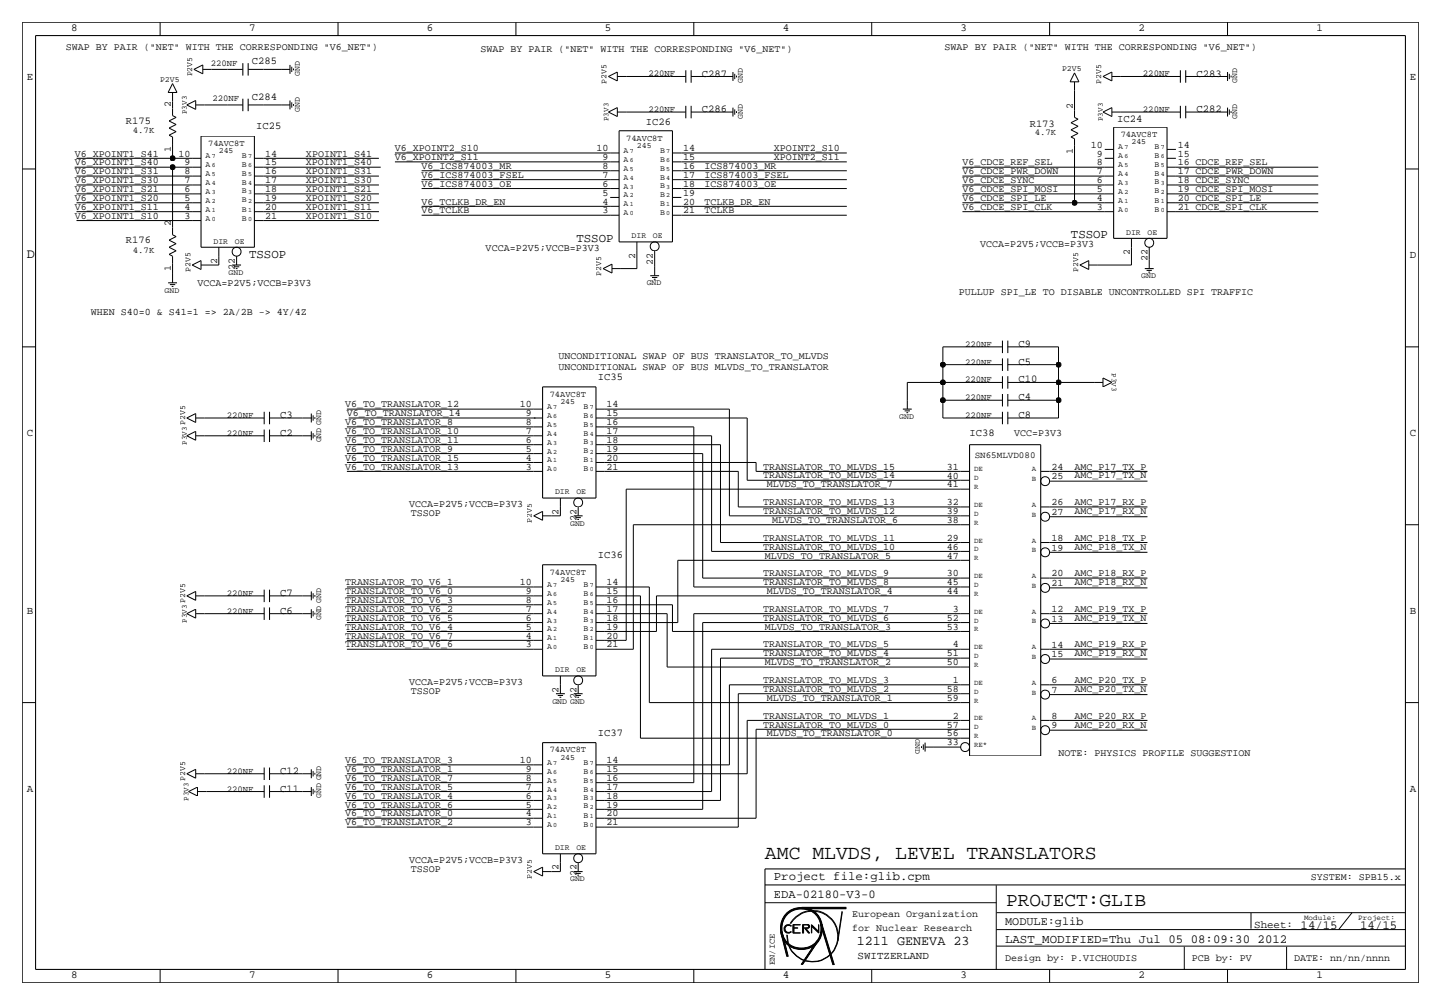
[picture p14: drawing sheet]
<svg xmlns="http://www.w3.org/2000/svg" width="411mm" height="287mm" viewBox="0 0 411 287" stroke-linecap="round" stroke-linejoin="round" font-family="sans-serif">
<defs><g id="words">
<g font-size="5.6">
<text x="218.4" y="245.4">AMC MLVDS, LEVEL TRANSLATORS</text>
<text x="287.3" y="258.8">PROJECT:GLIB</text>
</g>
<g font-size="3.8">
<text x="7.6" y="73.7">D</text>
<text x="244.7" y="270">1211 GENEVA 23</text>
</g>
<g font-size="3.5">
<text x="164.6" y="69.1">TSSOP</text>
<text x="305.8" y="68.1">TSSOP</text>
<text x="71.1" y="73.7">TSSOP</text>
<text x="221" y="251.5">Project file:glib.cpm</text>
<text x="221" y="256.5">EDA-02180-V3-0</text>
<text x="287" y="269.2">LAST_MODIFIED=Thu Jul 05 08:09:30 2012</text>
<text x="371.4" y="265.2">14/15</text>
<text x="388.4" y="265.2">14/15</text>
</g>
<text font-size="3.4" x="287" y="264.2">MODULE:glib</text>
<g font-size="3.1">
<text x="20.3" y="8.9">8</text>
<text x="71.1" y="8.9">7</text>
<text x="121.9" y="8.9">6</text>
<text x="172.7" y="8.9">5</text>
<text x="223.5" y="8.9">4</text>
<text x="274.3" y="8.9">3</text>
<text x="325.1" y="8.9">2</text>
<text x="375.9" y="8.9">1</text>
<text x="7.6" y="22.9">E</text>
<text x="402.6" y="22.9">E</text>
<text x="402.6" y="73.7">D</text>
<text x="7.6" y="124.5">C</text>
<text x="402.6" y="124.5">C</text>
<text x="7.6" y="175.3">B</text>
<text x="402.6" y="175.3">B</text>
<text x="7.6" y="226.1">A</text>
<text x="402.6" y="226.1">A</text>
<text x="358.1" y="264.9">Sheet:</text>
<text x="244.9" y="273.8">SWITZERLAND</text>
<text x="20.3" y="279.4">8</text>
<text x="71.1" y="279.4">7</text>
<text x="121.9" y="279.4">6</text>
<text x="172.7" y="279.4">5</text>
<text x="223.5" y="279.4">4</text>
<text x="274.3" y="279.4">3</text>
<text x="325.1" y="279.4">2</text>
<text x="375.9" y="279.4">1</text>
</g>
<g font-size="3">
<text x="71.9" y="18.3">C285</text>
<text x="200.4" y="21.9">C287</text>
<text x="341.6" y="21.9">C283</text>
<text x="71.9" y="28.5">C284</text>
<text x="36" y="35.3">R175</text>
<text x="184.4" y="35.8">IC26</text>
<text x="200.4" y="32">C286</text>
<text x="319" y="34.8">IC24</text>
<text x="341.6" y="32">C282</text>
<text x="73.2" y="36.8">IC25</text>
<text x="294" y="36.3">R173</text>
<text x="36" y="69.3">R176</text>
<text x="290.8" y="99.1">C9</text>
<text x="290.8" y="104.1">C5</text>
<text x="170.7" y="108.5">IC35</text>
<text x="290.8" y="109.2">C10</text>
<text x="80" y="119.4">C3</text>
<text x="290.8" y="119.4">C8</text>
<text x="290.8" y="114.3">C4</text>
<text x="80" y="124.5">C2</text>
<text x="276.9" y="124.5">IC38</text>
<text x="170.7" y="159.3">IC36</text>
<text x="80" y="170.2">C7</text>
<text x="80" y="175.3">C6</text>
<text x="170.7" y="210.1">IC37</text>
<text x="80" y="221">C12</text>
<text x="80" y="226.1">C11</text>
</g>
<g font-size="2.9">
<text x="18.8" y="14.2">SWAP BY PAIR (&quot;NET&quot; WITH THE CORRESPONDING &quot;V6_NET&quot;)</text>
<text x="137.2" y="14.7">SWAP BY PAIR (&quot;NET&quot; WITH THE CORRESPONDING &quot;V6_NET&quot;)</text>
<text x="269.7" y="14.2">SWAP BY PAIR (&quot;NET&quot; WITH THE CORRESPONDING &quot;V6_NET&quot;)</text>
<text x="48.8" y="30.5" transform="rotate(-90 48.8 30.5)">2</text>
<text x="306.3" y="31" transform="rotate(-90 306.3 31)">2</text>
<text x="21.3" y="44.7">V6_XPOINT1_S41</text>
<text x="21.3" y="47.2">V6_XPOINT1_S40</text>
<text x="48.8" y="43.4" transform="rotate(-90 48.8 43.4)">1</text>
<text x="50.9" y="44.7">10</text>
<text x="52.6" y="47.2">9</text>
<text x="75.7" y="44.7">14</text>
<text x="75.7" y="47.2">15</text>
<text x="87.4" y="47.2">XPOINT1_S40</text>
<text x="87.4" y="44.7">XPOINT1_S41</text>
<text x="112.8" y="43.2">V6_XPOINT2_S10</text>
<text x="112.8" y="45.7">V6_XPOINT2_S11</text>
<text x="170.3" y="43.2">10</text>
<text x="172" y="45.7">9</text>
<text x="195.1" y="43.2">14</text>
<text x="195.1" y="45.7">15</text>
<text x="221" y="43.2">XPOINT2_S10</text>
<text x="221" y="45.7">XPOINT2_S11</text>
<text x="274.8" y="47.2">V6_CDCE_REF_SEL</text>
<text x="306.3" y="43.9" transform="rotate(-90 306.3 43.9)">1</text>
<text x="311.5" y="42.2">10</text>
<text x="313.2" y="44.7">9</text>
<text x="313.2" y="47.2">8</text>
<text x="336.3" y="42.2">14</text>
<text x="336.3" y="44.7">15</text>
<text x="336.3" y="47.2">16 CDCE_REF_SEL</text>
<text x="21.3" y="49.8">V6_XPOINT1_S31</text>
<text x="21.3" y="52.3">V6_XPOINT1_S30</text>
<text x="52.6" y="49.8">8</text>
<text x="52.6" y="52.3">7</text>
<text x="75.7" y="49.8">16</text>
<text x="75.7" y="52.3">17</text>
<text x="87.4" y="52.3">XPOINT1_S30</text>
<text x="87.4" y="49.8">XPOINT1_S31</text>
<text x="120.4" y="53.3">V6_ICS874003_OE</text>
<text x="120.4" y="48.3">V6_ICS874003_MR</text>
<text x="120.4" y="50.8">V6_ICS874003_FSEL</text>
<text x="172" y="48.3">8</text>
<text x="172" y="50.8">7</text>
<text x="172" y="53.3">6</text>
<text x="195.1" y="48.3">16</text>
<text x="195.1" y="50.8">17</text>
<text x="195.1" y="53.3">18</text>
<text x="201.2" y="48.3">ICS874003_MR</text>
<text x="201.2" y="53.3">ICS874003_OE</text>
<text x="201.2" y="50.8">ICS874003_FSEL</text>
<text x="274.8" y="52.3">V6_CDCE_SYNC</text>
<text x="274.8" y="49.8">V6_CDCE_PWR_DOWN</text>
<text x="313.2" y="49.8">7</text>
<text x="313.2" y="52.3">6</text>
<text x="336.3" y="49.8">17 CDCE_PWR_DOWN</text>
<text x="336.3" y="52.3">18 CDCE_SYNC</text>
<text x="21.3" y="54.9">V6_XPOINT1_S21</text>
<text x="21.3" y="57.4">V6_XPOINT1_S20</text>
<text x="21.3" y="59.9">V6_XPOINT1_S11</text>
<text x="52.6" y="54.9">6</text>
<text x="52.6" y="57.4">5</text>
<text x="52.6" y="59.9">4</text>
<text x="75.7" y="54.9">18</text>
<text x="75.7" y="57.4">19</text>
<text x="75.7" y="59.9">20</text>
<text x="87.4" y="54.9">XPOINT1_S21</text>
<text x="87.4" y="57.4">XPOINT1_S20</text>
<text x="87.4" y="59.9">XPOINT1_S11</text>
<text x="120.4" y="58.4">V6_TCLKB_DR_EN</text>
<text x="172" y="55.9">5</text>
<text x="172" y="58.4">4</text>
<text x="195.1" y="55.9">19</text>
<text x="195.1" y="58.4">20</text>
<text x="201.2" y="58.4">TCLKB_DR_EN</text>
<text x="274.8" y="59.9">V6_CDCE_SPI_CLK</text>
<text x="274.8" y="57.4">V6_CDCE_SPI_LE</text>
<text x="274.8" y="54.9">V6_CDCE_SPI_MOSI</text>
<text x="313.2" y="54.9">5</text>
<text x="313.2" y="57.4">4</text>
<text x="313.2" y="59.9">3</text>
<text x="336.3" y="54.9">19 CDCE_SPI_MOSI</text>
<text x="336.3" y="57.4">20 CDCE_SPI_LE</text>
<text x="336.3" y="59.9">21 CDCE_SPI_CLK</text>
<text x="21.3" y="62.5">V6_XPOINT1_S10</text>
<text x="48.8" y="64.5" transform="rotate(-90 48.8 64.5)">2</text>
<text x="52.6" y="62.5">3</text>
<text x="75.7" y="62.5">21</text>
<text x="87.4" y="62.5">XPOINT1_S10</text>
<text x="120.4" y="61">V6_TCLKB</text>
<text x="172" y="61">3</text>
<text x="195.1" y="61">21</text>
<text x="201.2" y="61">TCLKB</text>
<text x="138.7" y="71.6">VCCA=P2V5;VCCB=P3V3</text>
<text x="279.9" y="70.6">VCCA=P2V5;VCCB=P3V3</text>
<text x="48.8" y="77.4" transform="rotate(-90 48.8 77.4)">1</text>
<text x="62" y="75.4" transform="rotate(-90 62 75.4)">2</text>
<text x="67.1" y="77.1" transform="rotate(-90 67.1 77.1)">22</text>
<text x="181.4" y="73.9" transform="rotate(-90 181.4 73.9)">2</text>
<text x="186.4" y="75.6" transform="rotate(-90 186.4 75.6)">22</text>
<text x="322.6" y="72.8" transform="rotate(-90 322.6 72.8)">2</text>
<text x="327.7" y="74.5" transform="rotate(-90 327.7 74.5)">22</text>
<text x="56.4" y="81.8">VCCA=P2V5;VCCB=P3V3</text>
<text x="25.9" y="89.9">WHEN S40=0 &amp; S41=1 =&gt; 2A/2B -&gt; 4Y/4Z</text>
<text x="273.8" y="84.3">PULLUP SPI_LE TO DISABLE UNCONTROLLED SPI TRAFFIC</text>
<text x="159.5" y="105.7">UNCONDITIONAL SWAP OF BUS MLVDS_TO_TRANSLATOR</text>
<text x="159.5" y="102.6">UNCONDITIONAL SWAP OF BUS TRANSLATOR_TO_MLVDS</text>
<text x="98.6" y="116.3">V6_TO_TRANSLATOR_12</text>
<text x="99.1" y="118.9">V6_TO_TRANSLATOR_14</text>
<text x="148.5" y="116.3">10</text>
<text x="150.2" y="118.9">9</text>
<text x="173.2" y="116.3">14</text>
<text x="173.2" y="118.9">15</text>
<text x="98.6" y="121.4">V6_TO_TRANSLATOR_8</text>
<text x="98.6" y="124">V6_TO_TRANSLATOR_10</text>
<text x="150.2" y="121.4">8</text>
<text x="150.2" y="124">7</text>
<text x="173.2" y="121.4">16</text>
<text x="173.2" y="124">17</text>
<text x="289.6" y="124.5">VCC=P3V3</text>
<text x="98.6" y="126.5">V6_TO_TRANSLATOR_11</text>
<text x="98.6" y="129">V6_TO_TRANSLATOR_9</text>
<text x="98.6" y="131.6">V6_TO_TRANSLATOR_15</text>
<text x="150.2" y="126.5">6</text>
<text x="150.2" y="129">5</text>
<text x="150.2" y="131.6">4</text>
<text x="173.2" y="126.5">18</text>
<text x="173.2" y="129">19</text>
<text x="173.2" y="131.6">20</text>
<text x="98.6" y="134.1">V6_TO_TRANSLATOR_13</text>
<text x="150.2" y="134.1">3</text>
<text x="173.2" y="134.1">21</text>
<text x="217.9" y="134.1">TRANSLATOR_TO_MLVDS_15</text>
<text x="217.9" y="136.7">TRANSLATOR_TO_MLVDS_14</text>
<text x="270.4" y="134.1">31</text>
<text x="270.4" y="136.7">40</text>
<text x="300.2" y="136.9">25</text>
<text x="300.2" y="134.1">24</text>
<text x="306.8" y="134.1">AMC_P17_TX_P</text>
<text x="306.8" y="136.7">AMC_P17_TX_N</text>
<text x="218.9" y="139.2">MLVDS_TO_TRANSLATOR_7</text>
<text x="270.4" y="139.2">41</text>
<text x="116.8" y="144.8">VCCA=P2V5;VCCB=P3V3</text>
<text x="117.3" y="147.3">TSSOP</text>
<text x="159.5" y="147" transform="rotate(-90 159.5 147)">2</text>
<text x="164.6" y="148.7" transform="rotate(-90 164.6 148.7)">22</text>
<text x="217.9" y="144.3">TRANSLATOR_TO_MLVDS_13</text>
<text x="217.9" y="146.8">TRANSLATOR_TO_MLVDS_12</text>
<text x="220.5" y="149.4">MLVDS_TO_TRANSLATOR_6</text>
<text x="270.4" y="149.4">38</text>
<text x="270.4" y="144.3">32</text>
<text x="270.4" y="146.8">39</text>
<text x="300.2" y="147.1">27</text>
<text x="300.2" y="144.3">26</text>
<text x="306.8" y="144.3">AMC_P17_RX_P</text>
<text x="306.8" y="146.8">AMC_P17_RX_N</text>
<text x="217.9" y="154.4">TRANSLATOR_TO_MLVDS_11</text>
<text x="270.4" y="154.4">29</text>
<text x="300.2" y="154.4">18</text>
<text x="306.8" y="154.4">AMC_P18_TX_P</text>
<text x="217.9" y="157">TRANSLATOR_TO_MLVDS_10</text>
<text x="218.4" y="159.5">MLVDS_TO_TRANSLATOR_5</text>
<text x="270.4" y="159.5">47</text>
<text x="270.4" y="157">46</text>
<text x="300.2" y="157.2">19</text>
<text x="306.8" y="157">AMC_P18_TX_N</text>
<text x="98.6" y="167.1">TRANSLATOR_TO_V6_1</text>
<text x="148.5" y="167.1">10</text>
<text x="173.2" y="167.1">14</text>
<text x="217.9" y="164.6">TRANSLATOR_TO_MLVDS_9</text>
<text x="217.9" y="167.1">TRANSLATOR_TO_MLVDS_8</text>
<text x="270.4" y="164.6">30</text>
<text x="270.4" y="167.1">45</text>
<text x="300.2" y="167.4">21</text>
<text x="300.2" y="164.6">20</text>
<text x="306.8" y="164.6">AMC_P18_RX_P</text>
<text x="306.8" y="167.1">AMC_P18_RX_N</text>
<text x="98.6" y="169.7">TRANSLATOR_TO_V6_0</text>
<text x="98.6" y="172.2">TRANSLATOR_TO_V6_3</text>
<text x="150.2" y="169.7">9</text>
<text x="150.2" y="172.2">8</text>
<text x="173.2" y="169.7">15</text>
<text x="173.2" y="172.2">16</text>
<text x="218.9" y="169.7">MLVDS_TO_TRANSLATOR_4</text>
<text x="270.4" y="169.7">44</text>
<text x="98.6" y="174.8">TRANSLATOR_TO_V6_2</text>
<text x="98.6" y="177.3">TRANSLATOR_TO_V6_5</text>
<text x="98.6" y="179.8">TRANSLATOR_TO_V6_4</text>
<text x="150.2" y="174.8">7</text>
<text x="150.2" y="177.3">6</text>
<text x="150.2" y="179.8">5</text>
<text x="173.2" y="174.8">17</text>
<text x="173.2" y="177.3">18</text>
<text x="173.2" y="179.8">19</text>
<text x="217.9" y="177.3">TRANSLATOR_TO_MLVDS_6</text>
<text x="217.9" y="174.8">TRANSLATOR_TO_MLVDS_7</text>
<text x="218.4" y="179.8">MLVDS_TO_TRANSLATOR_3</text>
<text x="270.4" y="179.8">53</text>
<text x="270.4" y="177.3">52</text>
<text x="272.1" y="174.8">3</text>
<text x="300.2" y="177.6">13</text>
<text x="300.2" y="174.8">12</text>
<text x="306.8" y="174.8">AMC_P19_TX_P</text>
<text x="306.8" y="177.3">AMC_P19_TX_N</text>
<text x="98.6" y="182.4">TRANSLATOR_TO_V6_7</text>
<text x="98.6" y="184.9">TRANSLATOR_TO_V6_6</text>
<text x="150.2" y="182.4">4</text>
<text x="150.2" y="184.9">3</text>
<text x="173.2" y="182.4">20</text>
<text x="173.2" y="184.9">21</text>
<text x="217.9" y="184.9">TRANSLATOR_TO_MLVDS_5</text>
<text x="272.1" y="184.9">4</text>
<text x="300.2" y="184.9">14</text>
<text x="306.8" y="184.9">AMC_P19_RX_P</text>
<text x="217.9" y="187.4">TRANSLATOR_TO_MLVDS_4</text>
<text x="218.4" y="190">MLVDS_TO_TRANSLATOR_2</text>
<text x="270.4" y="190">50</text>
<text x="270.4" y="187.5">51</text>
<text x="300.2" y="187.7">15</text>
<text x="306.8" y="187.5">AMC_P19_RX_N</text>
<text x="116.8" y="195.6">VCCA=P2V5;VCCB=P3V3</text>
<text x="159.5" y="197.8" transform="rotate(-90 159.5 197.8)">2</text>
<text x="217.9" y="197.6">TRANSLATOR_TO_MLVDS_2</text>
<text x="217.9" y="195.1">TRANSLATOR_TO_MLVDS_3</text>
<text x="270.4" y="197.6">58</text>
<text x="272.1" y="195.1">1</text>
<text x="300.2" y="197.9">7</text>
<text x="300.2" y="195.1">6</text>
<text x="306.8" y="195.1">AMC_P20_TX_P</text>
<text x="306.8" y="197.6">AMC_P20_TX_N</text>
<text x="117.3" y="198.1">TSSOP</text>
<text x="164.6" y="199.5" transform="rotate(-90 164.6 199.5)">22</text>
<text x="218.9" y="200.2">MLVDS_TO_TRANSLATOR_1</text>
<text x="270.4" y="200.2">59</text>
<text x="217.9" y="207.8">TRANSLATOR_TO_MLVDS_0</text>
<text x="217.9" y="205.2">TRANSLATOR_TO_MLVDS_1</text>
<text x="270.4" y="207.8">57</text>
<text x="272.1" y="205.2">2</text>
<text x="300.2" y="208">9</text>
<text x="300.2" y="205.2">8</text>
<text x="306.8" y="205.2">AMC_P20_RX_P</text>
<text x="306.8" y="207.8">AMC_P20_RX_N</text>
<text x="218.9" y="210.3">MLVDS_TO_TRANSLATOR_0</text>
<text x="270.4" y="212.9">33</text>
<text x="270.4" y="210.3">56</text>
<text x="302.3" y="215.9">NOTE: PHYSICS PROFILE SUGGESTION</text>
<text x="98.6" y="220.5">V6_TO_TRANSLATOR_1</text>
<text x="98.6" y="217.9">V6_TO_TRANSLATOR_3</text>
<text x="148.5" y="217.9">10</text>
<text x="150.2" y="220.5">9</text>
<text x="173.2" y="217.9">14</text>
<text x="173.2" y="220.5">15</text>
<text x="98.6" y="223">V6_TO_TRANSLATOR_7</text>
<text x="98.6" y="225.6">V6_TO_TRANSLATOR_5</text>
<text x="150.2" y="223">8</text>
<text x="150.2" y="225.6">7</text>
<text x="173.2" y="223">16</text>
<text x="173.2" y="225.6">17</text>
<text x="98.6" y="230.6">V6_TO_TRANSLATOR_6</text>
<text x="98.6" y="228.1">V6_TO_TRANSLATOR_4</text>
<text x="98.6" y="233.2">V6_TO_TRANSLATOR_0</text>
<text x="150.2" y="228.1">6</text>
<text x="150.2" y="230.6">5</text>
<text x="150.2" y="233.2">4</text>
<text x="173.2" y="228.1">18</text>
<text x="173.2" y="230.6">19</text>
<text x="173.2" y="233.2">20</text>
<text x="98.6" y="235.7">V6_TO_TRANSLATOR_2</text>
<text x="150.2" y="235.7">3</text>
<text x="173.2" y="235.7">21</text>
<text x="116.8" y="246.4">VCCA=P2V5;VCCB=P3V3</text>
<text x="117.3" y="248.9">TSSOP</text>
<text x="159.5" y="248.6" transform="rotate(-90 159.5 248.6)">2</text>
<text x="164.6" y="250.3" transform="rotate(-90 164.6 250.3)">22</text>
<text x="374.3" y="251.5">SYSTEM: SPB15.x</text>
<text x="243.3" y="261.9">European Organization</text>
<text x="243.3" y="265.9">for Nuclear Research</text>
<text x="287" y="274.3">Design by: P.VICHOUDIS</text>
<text x="340.4" y="274.3">PCB by: PV</text>
<text x="369.6" y="274.3">DATE: nn/nn/nnnn</text>
</g>
<g font-size="2.6">
<text x="60.2" y="18.8">220NF</text>
<text x="185.1" y="21.8">220NF</text>
<text x="326.4" y="21.8">220NF</text>
<text x="60.7" y="29">220NF</text>
<text x="185.1" y="32">220NF</text>
<text x="326.4" y="32">220NF</text>
<text x="37.9" y="38.1">4.7K</text>
<text x="295.5" y="38.6">4.7K</text>
<text x="37.9" y="72.1">4.7K</text>
<text x="275.6" y="99.1">220NF</text>
<text x="275.6" y="104.1">220NF</text>
<text x="275.6" y="109.2">220NF</text>
<text x="64.7" y="119.4">220NF</text>
<text x="275.6" y="114.3">220NF</text>
<text x="275.6" y="119.4">220NF</text>
<text x="64.7" y="124.5">220NF</text>
<text x="278.3" y="130.8">SN65MLVD080</text>
<text x="64.7" y="170.2">220NF</text>
<text x="64.7" y="175.3">220NF</text>
<text x="64.7" y="221">220NF</text>
<text x="64.7" y="226.1">220NF</text>
</g>
<g font-size="2.5">
<text x="59.4" y="41.7">74AVC8T</text>
<text x="178.8" y="40.1">74AVC8T</text>
<text x="320" y="39.1">74AVC8T</text>
<text x="157" y="113.3">74AVC8T</text>
<text x="157" y="164.1">74AVC8T</text>
<text x="157" y="214.9">74AVC8T</text>
<text x="221.2" y="275.6" transform="rotate(-90 221.2 275.6)">EN/ICE</text>
</g>
<g font-size="2.3">
<text x="45.7" y="23.4">P2V5</text>
<text x="54.9" y="21.8" transform="rotate(-90 54.9 21.8)">P2V5</text>
<text x="85.6" y="21.7" transform="rotate(-90 85.6 21.7)">GND</text>
<text x="173.2" y="23.9" transform="rotate(-90 173.2 23.9)">P2V5</text>
<text x="212.1" y="23.8" transform="rotate(-90 212.1 23.8)">GND</text>
<text x="303.3" y="20.3">P2V5</text>
<text x="314.5" y="23.9" transform="rotate(-90 314.5 23.9)">P2V5</text>
<text x="353.3" y="23.8" transform="rotate(-90 353.3 23.8)">GND</text>
<text x="85.6" y="31.9" transform="rotate(-90 85.6 31.9)">GND</text>
<text x="212.1" y="33.9" transform="rotate(-90 212.1 33.9)">GND</text>
<text x="353.3" y="33.9" transform="rotate(-90 353.3 33.9)">GND</text>
<text x="323.1" y="41.1">245</text>
<text x="58.7" y="45.2">A</text>
<text x="58.7" y="47.7">A</text>
<text x="62.5" y="43.7">245</text>
<text x="69.1" y="45.2">B</text>
<text x="69.1" y="47.8">B</text>
<text x="178.1" y="43.7">A</text>
<text x="178.1" y="46.2">A</text>
<text x="181.9" y="42.2">245</text>
<text x="188.5" y="43.7">B</text>
<text x="188.5" y="46.2">B</text>
<text x="319.3" y="42.7">A</text>
<text x="319.3" y="47.7">A</text>
<text x="319.3" y="45.2">A</text>
<text x="329.7" y="42.7">B</text>
<text x="329.7" y="47.7">B</text>
<text x="329.7" y="45.2">B</text>
<text x="58.7" y="52.8">A</text>
<text x="58.7" y="50.3">A</text>
<text x="69.1" y="52.8">B</text>
<text x="69.1" y="50.3">B</text>
<text x="178.1" y="53.8">A</text>
<text x="178.1" y="51.3">A</text>
<text x="178.1" y="48.8">A</text>
<text x="188.5" y="53.6">B</text>
<text x="188.5" y="51.3">B</text>
<text x="188.5" y="48.8">B</text>
<text x="319.3" y="52.8">A</text>
<text x="319.3" y="50.3">A</text>
<text x="329.7" y="52.6">B</text>
<text x="329.7" y="50.3">B</text>
<text x="58.7" y="57.9">A</text>
<text x="58.7" y="55.4">A</text>
<text x="69.1" y="57.7">B</text>
<text x="69.1" y="55.1">B</text>
<text x="178.1" y="58.9">A</text>
<text x="178.1" y="56.4">A</text>
<text x="188.5" y="58.9">B</text>
<text x="188.5" y="56.1">B</text>
<text x="319.3" y="57.9">A</text>
<text x="319.3" y="55.4">A</text>
<text x="329.7" y="57.9">B</text>
<text x="329.7" y="55.1">B</text>
<text x="58.7" y="63">A</text>
<text x="58.7" y="60.4">A</text>
<text x="69.1" y="63">B</text>
<text x="69.1" y="60.5">B</text>
<text x="178.1" y="61.5">A</text>
<text x="188.5" y="61.5">B</text>
<text x="319.3" y="60.4">A</text>
<text x="329.7" y="60.5">B</text>
<text x="61" y="69.6">DIR</text>
<text x="67.1" y="69.6">OE</text>
<text x="180.3" y="68.1">DIR</text>
<text x="186.4" y="68.1">OE</text>
<text x="321.6" y="67.1">DIR</text>
<text x="327.7" y="67.1">OE</text>
<text x="54.4" y="77.7" transform="rotate(-90 54.4 77.7)">P2V5</text>
<text x="307.8" y="77.7" transform="rotate(-90 307.8 77.7)">P2V5</text>
<text x="47" y="83.6">GND</text>
<text x="65.3" y="78.5">GND</text>
<text x="171.7" y="78.7" transform="rotate(-90 171.7 78.7)">P2V5</text>
<text x="184.7" y="81.5">GND</text>
<text x="325.9" y="79.5">GND</text>
<text x="156.2" y="116.8">A</text>
<text x="156.2" y="119.4">A</text>
<text x="160" y="115.3">245</text>
<text x="166.6" y="116.8">B</text>
<text x="166.6" y="119.4">B</text>
<text x="256.8" y="119.6">GND</text>
<text x="156.2" y="124.5">A</text>
<text x="156.2" y="121.9">A</text>
<text x="166.6" y="124.5">B</text>
<text x="166.6" y="121.9">B</text>
<text x="91.7" y="126.4" transform="rotate(-90 91.7 126.4)">GND GND</text>
<text x="156.2" y="129.5">A</text>
<text x="156.2" y="127">A</text>
<text x="166.6" y="129.3">B</text>
<text x="166.6" y="126.7">B</text>
<text x="156.2" y="134.6">A</text>
<text x="156.2" y="132.1">A</text>
<text x="166.6" y="134.6">B</text>
<text x="166.6" y="132.1">B</text>
<text x="158.5" y="141.2">DIR</text>
<text x="164.6" y="141.2">OE</text>
<text x="151.9" y="149.4" transform="rotate(-90 151.9 149.4)">P2V5</text>
<text x="162.8" y="150.1">GND</text>
<text x="156.2" y="167.6">A</text>
<text x="160" y="166.1">245</text>
<text x="166.6" y="167.6">B</text>
<text x="156.2" y="172.7">A</text>
<text x="156.2" y="170.2">A</text>
<text x="166.6" y="172.7">B</text>
<text x="166.6" y="170.2">B</text>
<text x="91.7" y="177.2" transform="rotate(-90 91.7 177.2)">GND GND</text>
<text x="156.2" y="177.8">A</text>
<text x="156.2" y="175.3">A</text>
<text x="166.6" y="177.5">B</text>
<text x="166.6" y="175.3">B</text>
<text x="156.2" y="185.4">A</text>
<text x="156.2" y="182.9">A</text>
<text x="156.2" y="180.3">A</text>
<text x="166.6" y="185.4">B</text>
<text x="166.6" y="182.9">B</text>
<text x="166.6" y="180.1">B</text>
<text x="158.5" y="192">DIR</text>
<text x="164.6" y="192">OE</text>
<text x="157.7" y="200.9">GND GND</text>
<text x="261.4" y="211.1" transform="rotate(90 261.4 211.1)">GND</text>
<text x="156.2" y="218.4">A</text>
<text x="156.2" y="221">A</text>
<text x="160" y="216.9">245</text>
<text x="166.6" y="218.4">B</text>
<text x="166.6" y="221">B</text>
<text x="52.8" y="223" transform="rotate(-90 52.8 223)">P2V5</text>
<text x="91.7" y="228" transform="rotate(-90 91.7 228)">GND GND</text>
<text x="156.2" y="226.1">A</text>
<text x="156.2" y="223.5">A</text>
<text x="166.6" y="226.1">B</text>
<text x="166.6" y="223.5">B</text>
<text x="156.2" y="233.7">A</text>
<text x="156.2" y="231.1">A</text>
<text x="156.2" y="228.6">A</text>
<text x="166.6" y="233.7">B</text>
<text x="166.6" y="230.9">B</text>
<text x="166.6" y="228.3">B</text>
<text x="156.2" y="236.2">A</text>
<text x="166.6" y="236.2">B</text>
<text x="158.5" y="242.8">DIR</text>
<text x="164.6" y="242.8">OE</text>
<text x="151.9" y="251" transform="rotate(-90 151.9 251)">P2V5</text>
<text x="162.8" y="251.7">GND</text>
</g>
<g font-size="2.2">
<text x="53.3" y="32.6" transform="rotate(-90 53.3 32.6)">P3V3</text>
<text x="173.7" y="34.6" transform="rotate(-90 173.7 34.6)">P3V3</text>
<text x="315" y="34.6" transform="rotate(-90 315 34.6)">P3V3</text>
<text x="317.5" y="106.6" transform="rotate(90 317.5 106.6)">P3V3</text>
<text x="53.3" y="127.1" transform="rotate(-90 53.3 127.1)">P3V3 P2V5</text>
<text x="53.3" y="177.9" transform="rotate(-90 53.3 177.9)">P3V3 P2V5</text>
<text x="53.8" y="228.7" transform="rotate(-90 53.8 228.7)">P3V3</text>
<text x="372.4" y="262.6">Module:</text>
<text x="387.9" y="262.6">Project:</text>
</g>
<g font-size="2.1">
<text x="278.1" y="137.2">D</text>
<text x="278.1" y="134.6">DE</text>
<text x="294.6" y="137.4">B</text>
<text x="294.6" y="134.6">A</text>
<text x="278.1" y="139.7">R</text>
<text x="278.1" y="144.8">DE</text>
<text x="278.1" y="149.9">R</text>
<text x="278.1" y="147.3">D</text>
<text x="294.6" y="147.6">B</text>
<text x="294.6" y="144.8">A</text>
<text x="278.1" y="154.9">DE</text>
<text x="294.6" y="154.9">A</text>
<text x="278.1" y="157.5">D</text>
<text x="278.1" y="160">R</text>
<text x="294.6" y="157.7">B</text>
<text x="278.1" y="165.1">DE</text>
<text x="278.1" y="167.6">D</text>
<text x="294.6" y="167.9">B</text>
<text x="294.6" y="165.1">A</text>
<text x="278.1" y="170.2">R</text>
<text x="278.1" y="175.3">DE</text>
<text x="278.1" y="177.8">D</text>
<text x="294.6" y="178.1">B</text>
<text x="294.6" y="175.3">A</text>
<text x="278.1" y="180.3">R</text>
<text x="278.1" y="185.4">DE</text>
<text x="294.6" y="185.4">A</text>
<text x="278.1" y="188">D</text>
<text x="278.1" y="190.5">R</text>
<text x="294.6" y="188.2">B</text>
<text x="278.1" y="195.6">DE</text>
<text x="294.6" y="195.6">A</text>
<text x="278.1" y="200.7">R</text>
<text x="278.1" y="198.1">D</text>
<text x="294.6" y="198.4">B</text>
<text x="278.1" y="208.3">D</text>
<text x="278.1" y="205.7">DE</text>
<text x="294.6" y="208.5">B</text>
<text x="294.6" y="205.7">A</text>
<text x="278.1" y="210.8">R</text>
<text x="278.1" y="213.4">RE*</text>
</g>
<g font-size="1.9">
<text x="60.5" y="47.8">6</text>
<text x="60.5" y="45.2">7</text>
<text x="70.9" y="47.8">6</text>
<text x="70.9" y="45.2">7</text>
<text x="179.8" y="46.2">6</text>
<text x="179.8" y="43.7">7</text>
<text x="190.2" y="46.2">6</text>
<text x="190.2" y="43.7">7</text>
<text x="321.1" y="45.2">6</text>
<text x="321.1" y="47.8">5</text>
<text x="321.1" y="42.7">7</text>
<text x="331.5" y="45.2">6</text>
<text x="331.5" y="47.7">5</text>
<text x="331.5" y="42.7">7</text>
<text x="60.5" y="50.3">5</text>
<text x="60.5" y="52.8">4</text>
<text x="70.9" y="50.3">5</text>
<text x="70.9" y="52.8">4</text>
<text x="179.8" y="48.8">5</text>
<text x="179.8" y="51.3">4</text>
<text x="179.8" y="53.8">3</text>
<text x="190.2" y="48.8">5</text>
<text x="190.2" y="51.3">4</text>
<text x="190.2" y="53.8">3</text>
<text x="321.1" y="50.3">4</text>
<text x="321.1" y="52.8">3</text>
<text x="331.5" y="50.3">4</text>
<text x="331.5" y="52.8">3</text>
<text x="60.5" y="55.4">3</text>
<text x="60.5" y="57.9">2</text>
<text x="70.9" y="55.4">3</text>
<text x="70.9" y="57.9">2</text>
<text x="179.8" y="56.4">2</text>
<text x="179.8" y="58.9">1</text>
<text x="190.2" y="56.4">2</text>
<text x="190.2" y="58.9">1</text>
<text x="321.1" y="55.4">2</text>
<text x="321.1" y="57.9">1</text>
<text x="331.5" y="55.4">2</text>
<text x="331.5" y="57.9">1</text>
<text x="60.5" y="60.4">1</text>
<text x="60.5" y="63">0</text>
<text x="70.9" y="60.4">1</text>
<text x="70.9" y="63">0</text>
<text x="179.8" y="61.5">0</text>
<text x="190.2" y="61.5">0</text>
<text x="321.1" y="60.4">0</text>
<text x="331.5" y="60.4">0</text>
<text x="158" y="119.4">6</text>
<text x="158" y="116.8">7</text>
<text x="168.4" y="119.4">6</text>
<text x="168.4" y="116.8">7</text>
<text x="158" y="121.9">5</text>
<text x="158" y="124.5">4</text>
<text x="168.4" y="121.9">5</text>
<text x="168.4" y="124.5">4</text>
<text x="158" y="127">3</text>
<text x="158" y="129.5">2</text>
<text x="168.4" y="127">3</text>
<text x="168.4" y="129.5">2</text>
<text x="158" y="132.1">1</text>
<text x="158" y="134.6">0</text>
<text x="168.4" y="132.1">1</text>
<text x="168.4" y="134.6">0</text>
<text x="158" y="167.6">7</text>
<text x="168.4" y="167.6">7</text>
<text x="158" y="170.2">6</text>
<text x="158" y="172.7">5</text>
<text x="168.4" y="170.2">6</text>
<text x="168.4" y="172.7">5</text>
<text x="158" y="175.3">4</text>
<text x="158" y="177.8">3</text>
<text x="168.4" y="175.3">4</text>
<text x="168.4" y="177.8">3</text>
<text x="158" y="180.3">2</text>
<text x="158" y="182.9">1</text>
<text x="158" y="185.4">0</text>
<text x="168.4" y="180.3">2</text>
<text x="168.4" y="182.9">1</text>
<text x="168.4" y="185.4">0</text>
<text x="158" y="221">6</text>
<text x="158" y="218.4">7</text>
<text x="168.4" y="221">6</text>
<text x="168.4" y="218.4">7</text>
<text x="158" y="223.5">5</text>
<text x="158" y="226.1">4</text>
<text x="168.4" y="223.5">5</text>
<text x="168.4" y="226.1">4</text>
<text x="158" y="228.6">3</text>
<text x="158" y="231.1">2</text>
<text x="158" y="233.7">1</text>
<text x="168.4" y="228.6">3</text>
<text x="168.4" y="231.1">2</text>
<text x="168.4" y="233.7">1</text>
<text x="158" y="236.2">0</text>
<text x="168.4" y="236.2">0</text>
</g>
</g></defs>
<g fill="none" stroke="#000" stroke-width=".29">
<path d="M6.3 6.3v274.4zM6.4 6.3h398.7zM45.7 6.3v3.9zM55.4 19.8l2.5 1.3zM55.4 19.8l2.5-1.3zM57.9 19.8h2.6zM57.9 18.5v2.6zM60.5 19.8h4.5zM65 19.8h4.3zM70.9 19.8h4.3zM75.2 19.8h5.1zM80.3 19.8h2.5z"/>
<path d="M83.3 19v1.6zM83.8 19.6v.5zM96.5 6.3v3.9zM147.3 6.3v3.9zM198.1 6.3v3.9zM248.9 6.3v3.9zM299.7 6.3v3.9zM350.5 6.3v3.9zM405.1 6.3v274.4zM48 26.4h2.5zM48.3 38.6l1 .5zM48.3 38.6l2-1z"/>
<path d="M48.3 36.6l2 1zM48.3 34.5l2-1zM48.3 36.6l2-1zM48.3 34.5l2 1.1zM49.3 39.1v2zM49.3 31v2zM49.3 33l1 .5zM49.3 29v2zM49.3 26.4v2.6zM49.3 23.9l-1.3 2.5zM49.3 23.9l1.2 2.5zM53.3 30l2.6-1.3z"/>
<path d="M53.3 30l2.6 1.2zM55.9 30h2.5zM55.9 28.7v2.5zM58.4 30h6.6zM65 30h4.3zM70.9 30h4.3zM75.2 30h5.1zM80.3 30h2.5zM83.3 29.2v1.5zM83.8 29.7v.5zM173.7 32l2.6-1.3zM173.7 32l2.6 1.3z"/>
<path d="M173.7 21.8l2.6 1.3zM173.7 21.8l2.6-1.2zM176.3 32h2.5zM176.3 30.7v2.6zM176.3 21.8h2.5zM176.3 20.6v2.5zM178.8 21.8h12.7zM178.8 32h12.7zM191.5 32h4.3zM191.5 21.8h4.3zM197.4 32h4.3zM197.4 21.8h4.3z"/>
<path d="M201.7 21.8h5.1zM201.7 32h5.1zM206.8 32h2.5zM206.8 21.8h2.5zM209.8 31.2v1.6zM209.8 21.1v1.5zM210.3 31.7v.6zM210.3 21.6v.5zM305.6 23.4h2.5zM305.8 39.1l1 .5zM305.8 39.1l2-1zM305.8 37.1l2 1z"/>
<path d="M305.8 35.1l2-1.1zM305.8 37.1l2-1zM305.8 35.1l2 1zM306.8 23.4v2.5zM306.8 20.8l-1.2 2.6zM306.8 20.8l1.3 2.6zM306.8 39.6v2.1zM306.8 31.5v2zM306.8 33.5l1 .5zM306.8 25.9v5.6zM315 21.8l2.5 1.3zM315 21.8l2.5-1.2z"/>
<path d="M315 32l2.5-1.3zM315 32l2.5 1.3zM317.5 21.8h2.5zM317.5 20.6v2.5zM317.5 32h2.5zM317.5 30.7v2.6zM320 32h12.7zM320 21.8h12.7zM332.7 21.8h4.4zM332.7 32h4.4zM338.6 21.8h4.3zM338.6 32h4.3z"/>
<path d="M342.9 32h5.1zM342.9 21.8h5.1zM348 21.8h2.5zM348 32h2.5zM351 21.1v1.5zM351 31.2v1.6zM351.5 21.6v.5zM351.5 31.7v.6zM6.3 48.3h3.9zM21.3 47.8h28zM21.8 45.2h27.5zM21.8 50.3h33.1z"/>
<path d="M21.8 52.8h33.1zM21.8 57.9h33.1zM21.8 55.4h33.1zM49.3 47.8h5.6zM49.3 47.8v17.2zM49.3 41.1v4.1zM49.3 45.2h5.6zM54.9 45.2h2.5zM54.9 47.8h2.5zM54.9 50.3h2.5zM54.9 52.8h2.5zM54.9 55.4h2.5z"/>
<path d="M54.9 57.9h2.5zM72.6 45.2h2.6zM72.6 47.8h2.6zM72.6 57.9h2.6zM72.6 55.4h2.6zM72.6 52.8h2.6zM72.6 50.3h2.6zM75.2 52.8h33zM75.2 55.4h33zM75.2 57.9h33zM75.2 50.3h33zM75.2 47.8h33.5z"/>
<path d="M75.2 45.2h33zM112.8 43.7h61.4zM112.8 46.2h61.4zM120.4 58.9h53.8zM120.4 48.8h53.8zM120.4 53.8h53.8zM120.4 51.3h53.8zM174.2 43.7h2.6zM174.2 46.2h2.6zM174.2 48.8h2.6zM174.2 51.3h2.6zM174.2 53.8h2.6z"/>
<path d="M174.2 56.4h2.6zM174.2 58.9h2.6zM192 43.7h2.6zM192 46.2h2.6zM192 56.4h2.6zM192 58.9h2.6zM192 53.8h2.6zM192 51.3h2.6zM192 48.8h2.6zM194.6 43.7h47.2zM194.6 58.9h47.2zM194.6 48.8h47.2z"/>
<path d="M194.6 51.3h47.2zM194.6 46.2h47.2zM194.6 53.8h47.2zM274.8 52.8h40.7zM274.8 50.3h40.7zM274.8 55.4h40.7zM274.8 47.8h40.7zM274.8 57.9h32zM306.8 57.9h8.7zM306.8 41.7v16.2zM315.5 42.7h2.5zM315.5 45.2h2.5z"/>
<path d="M315.5 47.8h2.5zM315.5 50.3h2.5zM315.5 52.8h2.5zM315.5 55.4h2.5zM315.5 57.9h2.5zM333.2 42.7h2.6zM333.2 45.2h2.6zM333.2 55.4h2.6zM333.2 57.9h2.6zM333.2 52.8h2.6zM333.2 50.3h2.6zM333.2 47.8h2.6z"/>
<path d="M335.8 47.8h40.6zM335.8 50.3h40.6zM335.8 52.8h40.6zM335.8 55.4h40.6zM335.8 57.9h40.6zM401.3 48.3h3.8zM21.8 60.5h33.1zM21.8 63h33.1zM48.3 72.6l1 .6zM48.3 72.6l2-1zM48.3 70.6l2 1zM48.3 68.6l2-1z"/>
<path d="M48.3 70.6l2-1zM48.3 68.6l2 1zM49.3 73.2v2zM49.3 65v2.1zM49.3 67.1l1 .5zM49.3 75.2v3zM49.3 78.2v2.6zM54.9 75.7l2.5 1.3zM54.9 75.7l2.5-1.3zM54.9 60.5h2.5zM54.9 63h2.5zM57.4 75.7h2.5z"/>
<path d="M57.4 74.4v2.6zM59.9 75.7h2.6zM62.5 70.6v2.6zM62.5 73.2v2.5zM66.8 76.2h1.5zM67.3 76.7h.5zM67.6 73.2v2.5zM72.6 60.5h2.6zM72.6 63h2.6zM75.2 63h33zM75.2 60.5h33zM120.4 61.5h53.8z"/>
<path d="M172.2 76.7l2.6 1.3zM172.2 76.7l2.6-1.3zM174.2 61.5h2.6zM174.8 76.7h2.5zM174.8 75.4v2.6zM177.3 76.7h4.6zM181.9 69.1v2.5zM181.9 71.6v5.1zM186.2 79.2h1.5zM186.7 79.8h.5zM186.9 71.6v4.6zM186.9 76.2v2.5z"/>
<path d="M192 61.5h2.6zM194.6 61.5h47.2zM274.8 60.5h40.7zM308.4 75.7l2.5 1.3zM308.4 75.7l2.5-1.3zM310.9 75.7h2.5zM310.9 74.4v2.6zM313.4 75.7h9.7zM315.5 60.5h2.5zM323.1 68.1v2.5zM323.1 70.6v5.1zM327.4 77.2h1.5z"/>
<path d="M327.9 77.7h.5zM328.2 70.6v3.6zM328.2 74.2v2.5zM333.2 60.5h2.6zM335.8 60.5h40.6zM6.3 99.1h3.9zM48.5 81.3h1.5zM49 81.8h.5zM269.2 99.1v5zM269.2 99.1h12.7zM281.9 99.1h4.4zM287.8 99.1h4.3z"/>
<path d="M292.1 99.1h10.2zM302.3 99.1v5zM401.3 99.1h3.8zM53.3 119.4l2.6 1.2zM53.3 119.4l2.6-1.3zM55.9 119.4h2.5zM55.9 118.1v2.5zM58.4 119.4h12.7zM71.1 119.4h4.3zM77 119.4h4.3zM81.3 119.4h5.1zM86.4 119.4h2.5z"/>
<path d="M89.4 118.6v1.5zM89.9 119.1v.5zM99.1 116.8h53.3zM99.6 119.4h52.8zM152.4 116.8h2.5zM152.4 119.4h2.5zM152.4 119.4h.5zM170.2 116.8h2.5zM170.2 119.4h2.5zM172.7 119.4h40.7zM172.7 116.8h35.6zM208.3 116.8v30.5z"/>
<path d="M213.4 119.4v17.8zM258.3 117.3h1.5zM258.8 117.9h.5zM259.1 114.3v2.5zM259.1 109.2h10.1zM259.1 109.2v5.1zM269.2 104.1v5.1zM269.2 109.2v5.1zM269.2 114.3h12.7zM269.2 114.3v5.1zM269.2 109.2h12.7zM269.2 104.1h12.7z"/>
<path d="M269.2 119.4h12.7zM281.9 119.4h4.4zM281.9 114.3h4.4zM281.9 109.2h4.4zM281.9 104.1h4.4zM287.8 119.4h4.3zM287.8 114.3h4.3zM287.8 109.2h4.3zM287.8 104.1h4.3zM292.1 114.3h10.2zM292.1 109.2h10.2zM292.1 104.1h10.2z"/>
<path d="M292.1 119.4h10.2zM302.3 104.1v5.1zM302.3 109.2h10.1zM302.3 109.2v5.1zM302.3 114.3v5.1zM312.4 109.2h2.6zM315 110.5l2.5-1.3zM315 107.9l2.5 1.3zM315 107.9v2.6zM53.3 124.5l2.6-1.3zM53.3 124.5l2.6 1.2zM55.9 124.5h2.5z"/>
<path d="M55.9 123.2v2.5zM58.4 124.5h12.7zM71.1 124.5h4.3zM77 124.5h4.3zM81.3 124.5h5.1zM86.4 124.5h2.5zM89.4 123.7v1.5zM89.9 124.2v.5zM99.1 129.5h53.3zM99.1 134.6h53.3zM99.1 132.1h53.3zM99.1 127h53.3z"/>
<path d="M99.1 124.5h53.3zM99.1 121.9h53.3zM152.4 121.9h2.5zM152.4 124.5h2.5zM152.4 127h2.5zM152.4 129.5h2.5zM152.4 132.1h2.5zM152.4 134.6h2.5zM170.2 129.5h2.5zM170.2 132.1h2.5zM170.2 134.6h2.5zM170.2 127h2.5z"/>
<path d="M170.2 124.5h2.5zM170.2 121.9h2.5zM172.7 121.9h25.4zM172.7 129.5h28zM172.7 124.5h30.5zM172.7 132.1h43.2zM172.7 134.6h38.1zM172.7 127h33zM178.8 139.7h95.5zM178.8 139.7v43.2zM198.1 121.9v45.7zM200.7 129.5v35.6z"/>
<path d="M203.2 124.5v33zM205.7 127v27.9zM210.8 134.6v10.2zM213.4 137.2h60.9zM215.9 134.6h58.4zM215.9 132.1v2.5zM274.3 139.7h2.6zM274.3 137.2h2.6zM274.3 134.6h2.6zM297.2 134.6h2.5zM299.7 134.6h28zM299.7 137.4h28z"/>
<path d="M152.4 147.3l2.5 1.3zM152.4 147.3l2.5-1.3zM154.9 147.3h2.6zM154.9 146v2.6zM157.5 147.3h2.5zM160 142.2v2.6zM160 144.8v2.5zM164.3 147.8h1.6zM164.8 148.3h.6zM165.1 144.8v2.5zM180.8 149.9h93.5zM180.8 149.9v35.5z"/>
<path d="M203.2 157.5h71.1zM205.7 154.9h68.6zM208.3 147.3h66zM210.8 144.8h63.5zM274.3 157.5h2.6zM274.3 154.9h2.6zM274.3 144.8h2.6zM274.3 147.3h2.6zM274.3 149.9h2.6zM297.2 154.9h2.5zM297.2 144.8h2.5zM299.7 154.9h28z"/>
<path d="M299.7 144.8h28zM299.7 147.6h28zM299.7 157.7h28zM401.3 149.9h3.8zM53.3 170.2l2.6 1.2zM53.3 170.2l2.6-1.3zM53.3 175.3l2.6-1.3zM53.3 175.3l2.6 1.2zM55.9 170.2h2.5zM55.9 168.9v2.5zM55.9 175.3h2.5zM55.9 174v2.5z"/>
<path d="M58.4 175.3h12.7zM58.4 170.2h12.7zM71.1 175.3h4.3zM71.1 170.2h4.3zM77 175.3h4.3zM77 170.2h4.3zM81.3 170.2h5.1zM81.3 175.3h5.1zM86.4 175.3h2.5zM86.4 170.2h2.5zM89.4 174.5v1.5zM89.4 169.4v1.5z"/>
<path d="M89.9 175v.5zM89.9 169.9v.5zM99.1 172.7h53.3zM99.1 170.2h53.3zM99.1 167.6h53.3zM99.1 177.8h53.3zM99.1 175.3h53.3zM152.4 167.6h2.5zM152.4 170.2h2.5zM152.4 172.7h2.5zM152.4 175.3h2.5zM152.4 177.8h2.5z"/>
<path d="M170.2 167.6h2.5zM170.2 170.2h2.5zM170.2 177.8h2.5zM170.2 175.3h2.5zM170.2 172.7h2.5zM172.7 170.2h10.2zM172.7 167.6h12.7zM172.7 175.3h17.8zM172.7 172.7h19.3zM172.7 177.8h20.8zM182.9 170.2v40.6zM185.4 167.6v33.1z"/>
<path d="M187.5 170.2h86.8zM187.5 170.2v10.1zM190.5 175.3v15.2zM192 172.7v7.6zM193.5 160v17.8zM193.5 160h80.8zM198.1 175.3v48.2zM198.1 175.3h76.2zM198.1 167.6h76.2zM200.7 177.8h73.6zM200.7 177.8v53.3zM200.7 165.1h73.6z"/>
<path d="M274.3 167.6h2.6zM274.3 175.3h2.6zM274.3 177.8h2.6zM274.3 170.2h2.6zM274.3 165.1h2.6zM274.3 160h2.6zM297.2 175.3h2.5zM297.2 165.1h2.5zM299.7 178.1h28zM299.7 175.3h28zM299.7 167.9h28zM299.7 165.1h28z"/>
<path d="M99.1 180.3h53.3zM99.1 182.9h53.3zM99.1 185.4h53.3zM152.4 180.3h2.5zM152.4 182.9h2.5zM152.4 185.4h2.5zM159.3 198.6h1.5zM159.8 199.1h.5zM160 195.6v2.5zM160 193v2.6zM164.3 198.6h1.6zM164.8 199.1h.6z"/>
<path d="M165.1 195.6v2.5zM170.2 180.3h2.5zM170.2 182.9h2.5zM170.2 185.4h2.5zM172.7 180.3h14.8zM172.7 182.9h6.1zM172.7 185.4h8.1zM190.5 190.5h83.8zM192 180.3h82.3zM203.2 185.4h71.1zM203.2 185.4v40.7zM205.7 188v40.6z"/>
<path d="M205.7 188h68.6zM208.3 195.6h66zM208.3 195.6v22.8zM210.8 198.1h63.5zM210.8 198.1v38.1zM274.3 195.6h2.6zM274.3 198.1h2.6zM274.3 188h2.6zM274.3 185.4h2.6zM274.3 180.3h2.6zM274.3 190.5h2.6zM297.2 195.6h2.5z"/>
<path d="M297.2 185.4h2.5zM299.7 195.6h28zM299.7 185.4h28zM299.7 188.2h28zM299.7 198.4h28zM6.3 200.7h3.9zM55.9 219.7v2.5zM99.1 218.4h53.3zM152.4 218.4h2.5zM170.2 218.4h2.5zM172.7 218.4h35.6zM182.9 210.8h91.4z"/>
<path d="M185.4 200.7h88.9zM213.4 205.7v15.3zM213.4 205.7h60.9zM215.9 208.3v25.4zM215.9 208.3h58.4zM263.1 213.1v.5zM263.7 212.6v1.5zM264.2 213.4h2.5zM266.7 213.4h7.6zM274.3 208.3h2.6zM274.3 205.7h2.6zM274.3 210.8h2.6z"/>
<path d="M274.3 200.7h2.6zM297.2 205.7h2.5zM299.7 205.7h28zM299.7 208.5h28zM401.3 200.7h3.8zM53.3 221l2.6 1.2zM53.3 221l2.6-1.3zM53.8 226.1l2.6-1.3zM53.8 226.1l2.6 1.2zM55.9 221h2.5zM56.4 226.1h2.5zM56.4 224.8v2.5z"/>
<path d="M58.4 221h12.7zM58.9 226.1h12.2zM71.1 226.1h4.3zM71.1 221h4.3zM77 226.1h4.3zM77 221h4.3zM81.3 221h5.1zM81.3 226.1h5.1zM86.4 226.1h2.5zM86.4 221h2.5zM89.4 225.3v1.5zM89.4 220.2v1.5z"/>
<path d="M89.9 225.8v.5zM89.9 220.7v.5zM99.1 236.2h53.3zM99.1 233.7h53.3zM99.1 223.5h53.3zM99.1 226.1h53.3zM99.1 231.1h53.3zM99.1 228.6h53.3zM99.1 221h53.3zM152.4 221h2.5zM152.4 223.5h2.5zM152.4 226.1h2.5z"/>
<path d="M152.4 228.6h2.5zM152.4 231.1h2.5zM152.4 233.7h2.5zM152.4 236.2h2.5zM170.2 221h2.5zM170.2 231.1h2.5zM170.2 233.7h2.5zM170.2 236.2h2.5zM170.2 228.6h2.5zM170.2 226.1h2.5zM170.2 223.5h2.5zM172.7 223.5h25.4z"/>
<path d="M172.7 236.2h38.1zM172.7 233.7h43.2zM172.7 226.1h30.5zM172.7 221h40.7zM172.7 231.1h28zM172.7 228.6h33zM152.4 248.9l2.5 1.3zM152.4 248.9l2.5-1.3zM154.9 248.9h2.6zM154.9 247.6v2.6zM157.5 248.9h2.5zM160 243.8v2.6z"/>
<path d="M160 246.4v2.5zM164.3 249.4h1.6zM164.8 249.9h.6zM165.1 246.4v2.5zM218.4 257.8h66.1zM228.9 259.5h12.8zM228.9 259.3h12.8zM228.9 259.4h12.8zM228.9 259.1h12.8zM228.9 259.2h12.8zM284.5 252.8v24.1zM45.7 276.9v3.8z"/>
<path d="M96.5 276.9v3.8zM147.3 276.9v3.8zM198.1 276.9v3.8zM222.9 266.1l1.8 7.1zM223 266.1l1.8 7.1zM223.1 266.1l1.8 7.1zM223.2 266.1l1.8 7.1zM223.3 266.1l1.8 7.1zM224.1 264.5a1.16 1.16 0 0 1 1.9 0 1.13 1.13 0 0 0-1.6 0 1.13 1.13 0 0 0 0 1.6 1.13 1.13 0 0 0 1.6 0 1.2 1.2 0 0 1-1.7 .1 1.2 1.2 0 0 1-.2-1.7zM225.6 263.8a7.4 7.4 0 0 1 12.1-1.1 7.4 7.4 0 0 1-3.4 11.7 7.4 7.4 0 0 1-9.6-7.4M225.8 263.8a7.2 7.2 0 0 1 11.8-.9 7.2 7.2 0 0 1-3.4 11.4 7.2 7.2 0 0 1-9.4-7.3M225.8 264.5h.2z"/>
<path d="M225.8 266.1h.2zM225.8 264.5a1.01 1.01 0 0 0-1.4 .1 1.01 1.01 0 0 0 0 1.4 1.01 1.01 0 0 0 1.4 .1M226.4 264.1v2.4zM226.4 266.5h2.1zM226.4 264.1h2.1zM226.5 264.1v2.4zM226.6 264.1v2.4zM226.7 265.1v1.3zM226.7 265.1h1.1zM226.7 264.2h1.8zM226.7 264.2v.8zM226.7 266.4h1.8z"/>
<path d="M226.7 265h1.1zM227.8 265.1h.1M228.5 266.5h.1M228.5 264.2h.1M229.2 264.1v2.4zM229.2 266.5h.3zM229.2 264.1h1.4zM229.3 264.1v2.4zM229.4 264.1v2.4zM229.5 265.1v1.4zM229.5 264.2v.8zM229.5 265h1.1z"/>
<path d="M229.5 265.1h.3zM229.5 264.2h1.1zM229.8 265.1l1.1 1.4zM229.9 265.1l1.1 1.4zM230 265.1l1.1 1.4zM230.1 265.1l1.1 1.4zM230.1 265.1h.5zM230.5 264.1a.49 .49 0 0 1 .6 .5 .49 .49 0 0 1-.6 .5 .48 .48 0 0 0 .5-.5 .48 .48 0 0 0-.5-.5zM230.6 264.1a.49 .49 0 0 1 .6 .5 .49 .49 0 0 1-.6 .5M230.6 264.2a.38 .38 0 0 1 .3 .4 .38 .38 0 0 1-.3 .4M230.9 266.5h.3zM231.7 264.1v2.4z"/>
<path d="M231.7 264.1l2 1.9zM231.8 266.5h.1M231.8 264.6l2 1.9zM231.8 264.5l1.9 1.8zM231.8 264.4l1.9 1.8zM231.8 264.3l1.9 1.8zM231.8 264.6v1.9zM233.3 268.6l-4.5 6.9zM233.4 268.6l-4.5 6.9zM233.5 268.6l-4.5 6.9zM233.6 268.6l-4.5 6.9zM233.7 264.1v1.9z"/>
<path d="M233.7 264.1h.1M233.7 268.6l-4.5 6.9zM233.8 264.1v2.4zM234.3 263.9l3.5 11.7zM234.4 263.9l3.5 11.7zM234.5 263.9l3.5 11.7zM234.6 263.9l3.6 11.7zM234.7 263.9l3.6 11.7zM240.4 260.2l-1.2 8.5zM240.5 260.3l-1.2 8.5zM248.9 276.9v3.8zM284.5 265.5h116.8z"/>
<path d="M284.5 270.2h116.8zM284.6 260.7h116.7zM299.7 276.9v3.8zM338.2 270.4v6.5zM350.5 276.9v3.8zM357.2 260.8v4.4zM367.4 270.4v6.5zM386.1 260.7l-3.8 4.8zM6.4 280.7h398.7z"/>
<circle cx="67.6" cy="71.9" r="1.28"/>
<circle cx="186.9" cy="70.4" r="1.28"/>
<circle cx="328.2" cy="69.4" r="1.28"/>
<circle cx="298.4" cy="137.4" r="1.28"/>
<circle cx="165.1" cy="143.5" r="1.28"/>
<circle cx="298.4" cy="157.7" r="1.28"/>
<circle cx="298.4" cy="147.6" r="1.28"/>
<circle cx="298.4" cy="178.1" r="1.28"/>
<circle cx="298.4" cy="167.9" r="1.28"/>
<circle cx="165.1" cy="194.3" r="1.28"/>
<circle cx="298.4" cy="198.4" r="1.28"/>
<circle cx="298.4" cy="188.2" r="1.28"/>
<circle cx="275.6" cy="213.4" r="1.28"/>
<circle cx="298.4" cy="208.5" r="1.28"/>
<circle cx="165.1" cy="245.1" r="1.28"/>
<circle cx="228.8" cy="265.2" r="6"/>
<circle cx="228.8" cy="265.2" r="5.9"/>
<circle cx="228.8" cy="265.2" r="5.8"/>
<circle cx="228.8" cy="265.2" r="5.7"/>
<circle cx="228.8" cy="265.2" r="5.6"/>
</g>
<g fill="#000" stroke="#000" stroke-width=".29">
<circle cx="49.3" cy="47.8" r=".72"/>
<circle cx="49.3" cy="45.2" r=".72"/>
<circle cx="306.8" cy="57.9" r=".72"/>
<circle cx="269.2" cy="104.1" r=".72"/>
<circle cx="269.2" cy="114.3" r=".72"/>
<circle cx="269.2" cy="109.2" r=".72"/>
<circle cx="302.3" cy="104.1" r=".72"/>
<circle cx="302.3" cy="109.2" r=".72"/>
<circle cx="302.3" cy="114.3" r=".72"/>
</g>
<g fill="none" stroke="#000" stroke-width=".3">
<path d="M10.2 10.2h391.1zM10.2 10.2v266.7zM69.3 18v3.6zM70.9 18v3.6zM82.8 18.5v2.6zM401.3 10.2v266.7zM57.4 38.9v31.7zM57.4 38.9h15.2zM69.3 28.2v3.6zM70.9 28.2v3.6zM72.6 38.9v31.7zM82.8 28.7v2.5z"/>
<path d="M176.8 37.3v31.8zM176.8 37.3h15.2zM192 37.3v31.8zM195.8 30.2v3.6zM195.8 20.1v3.5zM197.4 30.2v3.6zM197.4 20.1v3.5zM209.3 30.7v2.6zM209.3 20.6v2.5zM318 36.3v31.8zM318 36.3h15.2zM333.2 36.3v31.8z"/>
<path d="M337.1 20.1v3.5zM337.1 30.2v3.6zM338.6 20.1v3.5zM338.6 30.2v3.6zM350.5 20.6v2.5zM350.5 30.7v2.6zM57.4 70.6h15.2zM66.3 75.7h2.5zM176.8 69.1h15.2zM185.7 78.7h2.5zM318 68.1h15.2zM326.9 76.7h2.5z"/>
<path d="M48 80.8h2.5zM286.3 97.3v3.5zM287.8 97.3v3.5zM75.4 117.6v3.6zM77 117.6v3.6zM88.9 118.1v2.5zM154.9 110.5v31.7zM154.9 110.5h15.3zM170.2 110.5v31.7zM257.8 116.8h2.5zM286.3 117.6v3.6zM286.3 112.5v3.6z"/>
<path d="M286.3 107.4v3.6zM286.3 102.4v3.5zM287.8 117.6v3.6zM287.8 112.5v3.6zM287.8 107.4v3.6zM287.8 102.4v3.5zM75.4 122.7v3.5zM77 122.7v3.5zM88.9 123.2v2.5zM276.9 127h20.3zM276.9 127v88.9zM297.2 127v88.9z"/>
<path d="M154.9 142.2h15.3zM163.8 147.3h2.6zM75.4 173.5v3.5zM75.4 168.4v3.6zM77 173.5v3.5zM77 168.4v3.6zM88.9 174v2.5zM88.9 168.9v2.5zM154.9 161.3v31.7zM154.9 161.3h15.3zM170.2 161.3v31.7zM154.9 193h15.3z"/>
<path d="M158.7 198.1h2.6zM163.8 198.1h2.6zM75.4 219.2v3.6zM77 219.2v3.6zM88.9 219.7v2.5zM154.9 212.1v31.7zM154.9 212.1h15.3zM170.2 212.1v31.7zM264.2 212.1v2.5zM276.9 215.9h20.3zM75.4 224.3v3.5zM77 224.3v3.5z"/>
<path d="M88.9 224.8v2.5zM154.9 243.8h15.3zM163.8 248.9h2.6zM218.4 252.7h182.9zM218.4 248.2h182.9zM218.4 248.2v28.7zM10.2 276.9h391.1z"/>
</g>
<use href="#words"/>
</svg>
